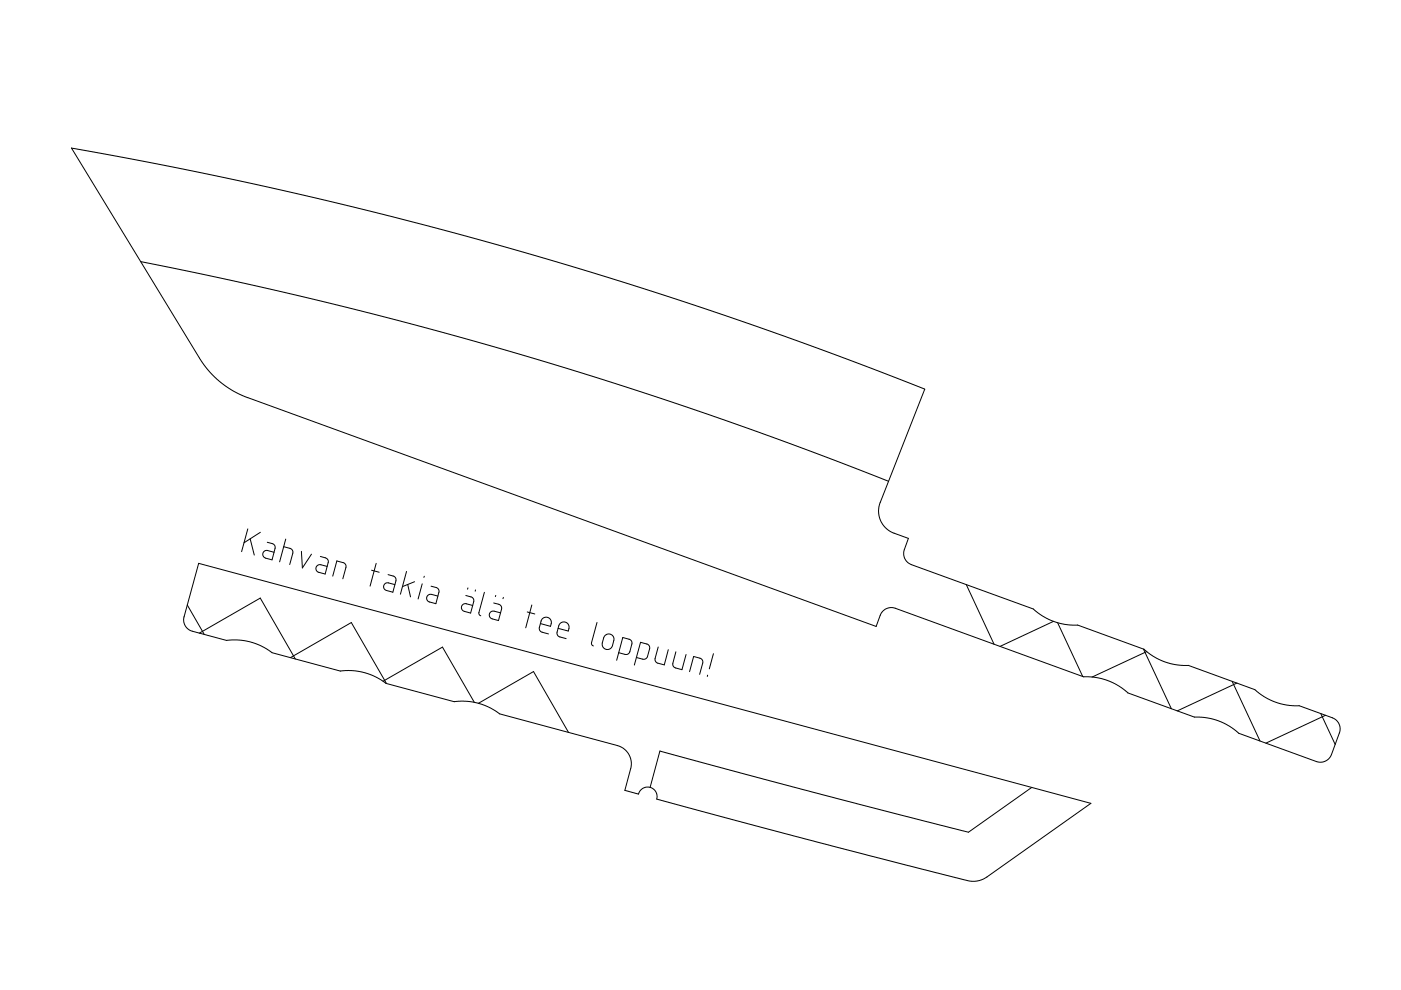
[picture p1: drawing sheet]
<svg xmlns="http://www.w3.org/2000/svg" width="297mm" height="210mm" viewBox="0 0 297 210" stroke-linecap="round" stroke-linejoin="round" font-family="sans-serif">
<g fill="none" stroke="#000" stroke-width=".21">
<path d="M15.2 31.4l23.7 4.5 22.3 4.7 21.5 5.2 23.5 6.3 23.6 7 22.3 7.2 22.3 7.9 21.6 8.3-9.4 24.1-.3 1.3v1.1l.3 1.2 .5 .9 .8 .9 1.4 .9 3.3 1.3-1 2.9 .2 1.3 .7 .9 .7 .4 25.9 9.4 1.8 1.4 2.4 1.2 2.5 .7 2.7 .1 14.1 5.2 1.7 1.3 2.8 1.4 2.4 .6 2.4 .1 14.1 5.1 1.9 1.4 2.3 1.2 2.8 .7 2.4 .1 7.2 2.7 .8 .4 .4 .5 .3 1.4-.1 .7-1.8 4.9-.7 .9-.6 .3-.7 .2-1.1-.1-16.5-6-1.8-1.4-2.4-1.3-2.5-.6-2.7-.2-14.1-5.1-1.7-1.4-2.7-1.3-2.5-.6-2.4-.1-40.1-14.6h-1.3l-1.1 .5-.6 .8-.9 2.6-135.2-49.3-2.1-1.2-2.2-1.6-1.8-1.7-1.6-2.1zM29.8 55.5l20.6 4.2 21 4.9 20.4 5.3 18.3 5.2 21.2 6.5 18.4 6.1 19.1 6.8 19.6 7.5M42.1 119.4l189.2 50.9-22.1 15.7-1.5 .7-1.7 .2-29.7-7.6-36.7-9.8a.42 .42 0 0 1-.4-.2 .42 .42 0 0 1 .1-.5l-.1-.6-.4-.6-.6-.5-.5-.2h-.8l-.6 .2-.8 .9a.44 .44 0 0 1-.3 .4 .44 .44 0 0 1-.5-.2l-2.2-.6 1.3-4.9v-1.2l-.3-1.3-.7-.9-.7-.7-.9-.4-25.2-6.8-2.1-1.3-2.7-1-2.4-.4-2.5 .1-14.5-3.9-1.9-1.3-2.4-.9-2.6-.5-2.7 .1-14.5-3.9-2.3-1.4-2.3-.9-2.4-.4-2.7 .1-7.8-2.2-1-1-.2-.7-.1-.8zM52.5 112.1l-1.3 4.9M53 114.3l.9 3.4M55.2 112.9l-3.5 2.2M56.7 115l1.3 .4 .3 .3v.5l-.6 2.5-1.4-.4-.4-.3-.2-.7 .5-.5 .4-.1 1.5 .4M60.1 115.9l1.4 .4 .6 .5v.5l-.7 2.4M60.6 114.3l-1.3 4.8M63.9 116.9l.2 3.5 1.9-2.9M67.9 118l1.3 .4 .4 .5-.7 2.8-1.5-.4-.3-.3-.1-.7 .5-.5 .4-.1 1.5 .4M79.8 119.4l-1.3 4.9"/>
<path d="M39.7 128.3l3.6 6.2M42.3 134.2l12.9-7.4 7.4 12.9M61.6 139.4l12.9-7.4 7.4 12.9M70.5 122.2l.9-3.3 1.5 .4 .4 .4 .1 .5-.7 2.5M78.8 120.9l1.6 .4M82.3 121.8l1.2 .4 .4 .4v.5l-.6 2.5-1.4-.4-.5-.4v-.7l.5-.5 1.8 .4M86.2 121.2l-1.3 4.8M86.4 123.9l.6 2.7M87.9 123.3l-2.6 1.1M89.5 123.8l-.9 3.2M90 122.2l-.1 .2M91.4 124.3l1.3 .4 .4 .5-.7 2.8-1.4-.4-.4-.3-.1-.7 .5-.6h.5l1.3 .4"/>
<path d="M98.8 126.3l1.3 .4 .3 .4 .1 .4-.7 2.5-1.4-.4-.4-.3-.2-.6 .5-.6 .4-.1 1.5 .4M99.2 124.7l-.1 .2M100.8 125.1v.2M102.7 125.6l-1.2 4.4 .2 .4 .2 .2M104.7 127.8l1.3 .5 .3 .4 .1 .4-.7 2.5-1.3-.4-.5-.3-.1-.7 .5-.6h.5l1.3 .3M105.1 126.2l-.1 .3M106.7 126.7l-.1 .2M111.8 129.8l1.6 .4M112.8 128.3l-1.3 4.8M114.6 132.2l2.1 .6 .2-.9-.3-.6-.7-.4-.8 .2-.4 .5-.4 1.6 .3 .7 1.7 .5M118.3 133.2l2.2 .6 .1-1-.2-.5-.7-.4-.8 .2-.4 .4-.4 1.6v.4l.4 .5 1.5 .4M126.6 132l-1.2 4.4 .2 .4 .2 .1"/>
<path d="M128.3 134.7l.4-.2 .6-.1 .6 .3 .2 .5 .1 .5-.4 1.3-.7 .7-.9-.1-.5-.7 .3-1.7zM131.2 138.4l1.4 .4 .5-.1 .3-.2 .6-2.1-.3-.7-1.7-.5-1.3 4.8M134.9 139.4l1.5 .4 .7-.3 .7-2-.3-.8-1.7-.5-1.3 4.8M139.6 137.2l-.7 2.5 .1 .6 .4 .3 1.4 .4 .9-3.2M143.3 138.2l-.7 2.5 .1 .5 .5 .4 1.4 .4 .9-3.2M151.3 138.6l-.9 3.2M204.9 124l5.9 12.6M223.4 131.7l-11.4 5.4M224.2 132l5.4 11.4M242.4 137.6l5.9 12.7M243.1 138.2l-11.6 5.4M81.2 144.4l12.6-7.2 6.8 11.7"/>
<path d="M101.4 149.1l11.7-6.7 7.4 12.9M146.2 142.4l.9-3.2 1.4 .4 .5 .5v.4l-.7 2.5M150 143.2v.2M261.2 144.5l5.9 12.6M262.3 144.8l-12.7 5.9M280 151.3l3.1 6.5M281 151.7l-12.6 5.9M137.8 166.9l2.1-7.7 31.8 8.6 33.6 8.6 13.4-9.4"/>
</g>
</svg>
